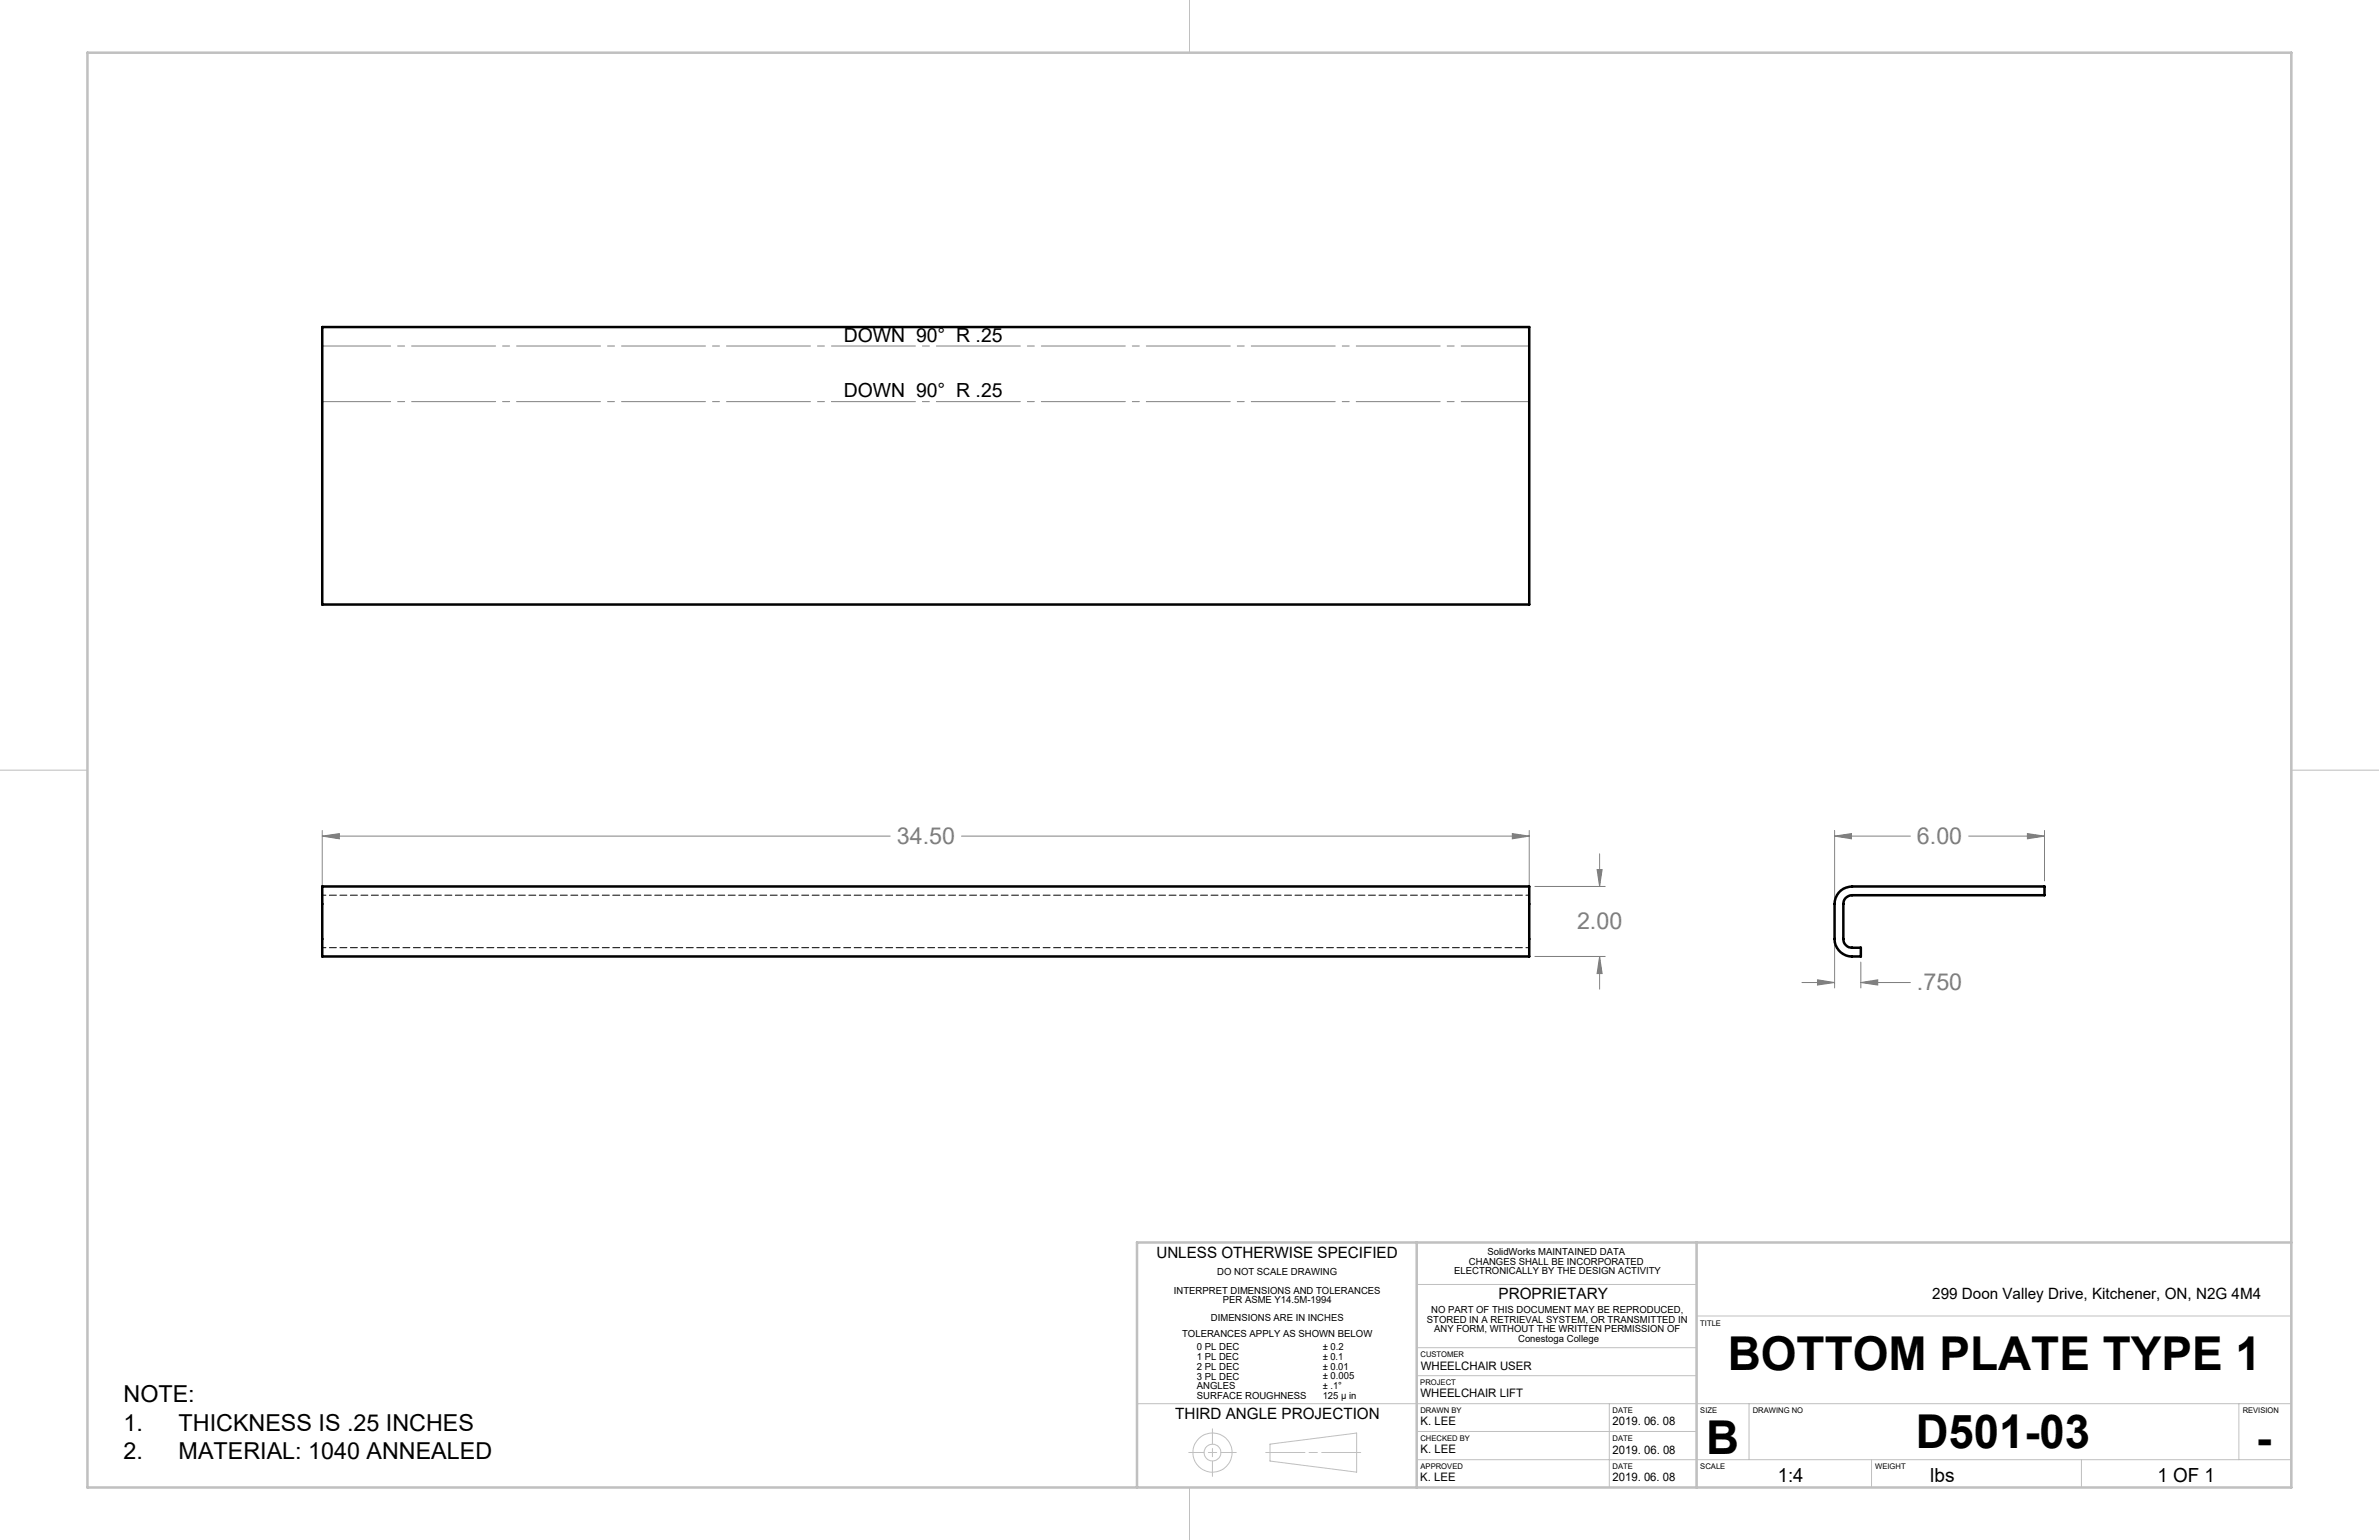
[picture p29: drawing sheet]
<svg xmlns="http://www.w3.org/2000/svg" width="432mm" height="279mm" viewBox="0 0 432 279" stroke-linecap="round" stroke-linejoin="round" font-family="sans-serif">
<defs><g id="words">
<g font-size="8.5">
<text x="313.6" y="248.5">BOTTOM PLATE TYPE 1</text>
<text x="309.7" y="263.8">B</text>
<text x="347.7" y="262.6">D501-03</text>
<text x="409.5" y="263.7">-</text>
</g>
<g font-size="4.2" fill="#808080">
<text x="162.8" y="153.1">34.50</text>
<text x="347.9" y="153.1">6.00</text>
<text x="286.2" y="168.6">2.00</text>
<text x="347.9" y="179.6">.750</text>
</g>
<g font-size="4.2">
<text x="22.4" y="254.3">NOTE:</text>
<text x="22.4" y="259.5">1.</text>
<text x="32.4" y="259.5">THICKNESS IS .25 INCHES</text>
<text x="22.4" y="264.8">2.</text>
<text x="32.4" y="264.8">MATERIAL: 1040 ANNEALED</text>
</g>
<g font-size="3.5">
<text x="153.1" y="62">DOWN 90° R .25</text>
<text x="153.1" y="72.1">DOWN 90° R .25</text>
<text x="322.7" y="268.9">1:4</text>
<text x="350.4" y="268.9">lbs</text>
<text x="391.6" y="268.9">1 OF 1</text>
</g>
<g font-size="2.8">
<text x="209.9" y="228.2">UNLESS OTHERWISE SPECIFIED</text>
<text x="272" y="235.8">PROPRIETARY</text>
<text x="350.7" y="235.8">299 Doon Valley Drive, Kitchener, ON, N2G 4M4</text>
<text x="213.3" y="257.5">THIRD ANGLE PROJECTION</text>
</g>
<g font-size="2.1">
<text x="257.9" y="248.5">WHEELCHAIR USER</text>
<text x="257.8" y="253.5">WHEELCHAIR LIFT</text>
<text x="257.8" y="263.7">K. LEE</text>
<text x="257.9" y="258.6">K. LEE</text>
<text x="292.7" y="258.6">2019. 06. 08</text>
<text x="292.7" y="263.7">2019. 06. 08</text>
<text x="257.8" y="268.8">K. LEE</text>
<text x="292.7" y="268.7">2019. 06. 08</text>
</g>
<g font-size="1.8">
<text x="270" y="227.7">SolidWorks MAINTAINED DATA</text>
<text x="220.9" y="231.4">DO NOT SCALE DRAWING</text>
<text x="264" y="231.2">ELECTRONICALLY BY THE DESIGN ACTIVITY</text>
<text x="266.6" y="229.4">CHANGES SHALL BE INCORPORATED</text>
<text x="213.1" y="234.7">INTERPRET DIMENSIONS AND TOLERANCES</text>
<text x="219.8" y="239.7">DIMENSIONS ARE IN INCHES</text>
<text x="222" y="236.5">PER ASME Y14.5M-1994</text>
<text x="259" y="240">STORED IN A RETRIEVAL SYSTEM, OR TRANSMITTED IN</text>
<text x="259.8" y="238.2">NO PART OF THIS DOCUMENT MAY BE REPRODUCED,</text>
<text x="214.6" y="242.7">TOLERANCES APPLY AS SHOWN BELOW</text>
<text x="217.3" y="245">0 PL DEC</text>
<text x="240.1" y="245">± 0.2</text>
<text x="260.3" y="241.7">ANY FORM, WITHOUT THE WRITTEN PERMISSION OF</text>
<text x="275.6" y="243.5">Conestoga College</text>
<text x="217.3" y="246.8">1 PL DEC</text>
<text x="217.3" y="248.5">2 PL DEC</text>
<text x="217.3" y="250.3">3 PL DEC</text>
<text x="240.1" y="246.7">± 0.1</text>
<text x="240.1" y="248.5">± 0.01</text>
<text x="240.1" y="250.3">± 0.005</text>
<text x="217.3" y="252">ANGLES</text>
<text x="217.3" y="253.8">SURFACE ROUGHNESS</text>
<text x="240.1" y="252">± .1°</text>
<text x="240.1" y="253.8">125 µ in</text>
</g>
<g font-size="1.4">
<text x="308.6" y="240.5">TITLE</text>
<text x="257.8" y="251.3">PROJECT</text>
<text x="257.8" y="246.2">CUSTOMER</text>
<text x="257.8" y="256.4">DRAWN BY</text>
<text x="292.7" y="256.3">DATE</text>
<text x="308.6" y="256.4">SIZE</text>
<text x="318.1" y="256.4">DRAWING NO</text>
<text x="407.1" y="256.3">REVISION</text>
<text x="257.8" y="261.5">CHECKED BY</text>
<text x="292.7" y="261.5">DATE</text>
<text x="257.8" y="266.5">APPROVED</text>
<text x="292.7" y="266.5">DATE</text>
<text x="308.6" y="266.5">SCALE</text>
<text x="340.4" y="266.5">WEIGHT</text>
</g>
</g></defs>
<g fill="none" stroke="#c0c0c0" stroke-width=".18">
<path d="M215.9 0v9.6M0 139.7h15.9M415.9 139.7h15.9M206.4 225.4v44.5M257.1 233h50.8M257.1 225.4v44.5M307.9 238.8h108M307.9 225.4v44.5M206.4 254.7h209.5M220.1 259.2v2.8M257.1 249.6h50.8M257.1 244.5h50.8"/>
<path d="M257.1 259.7h50.8M292.1 254.7v15.2M317.5 254.7v10.1M406.4 254.7v10.1M215.8 263.5h2.7M215.9 269.9v9.5M219.3 263.5h1.5M220.1 262.8v1.5M220.1 265.1v2.8M221.6 263.5h2.8M229.7 263.5h7.2M230.5 262l15.7-2v7.1l-15.7-2z"/>
<path d="M237.6 263.5h1.5M239.9 263.5h7.1M257.1 264.8h158.8M339.7 264.8v5.1M377.8 264.8v5.1"/>
<circle cx="220.1" cy="263.5" r="3.6"/>
<circle cx="220.1" cy="263.6" r="1.53"/>
</g>
<path d="M15.9 9.6h400v260.3h-400zM257.1 225.4v44.5M307.9 225.4v44.5M415.9 225.4h-209.5v44.5" fill="none" stroke="#c0c0c0" stroke-width=".46"/>
<g fill="none" stroke="#808080" stroke-width=".18">
<path d="M58.5 151.7l3.1-.5v1zM58.5 150.7v18.6M58.5 151.7h103.1M174.5 151.7h103.1M274.5 151.2l3.1 .5-3.1 .5zM277.6 150.7v18.6M289.9 157.8h.9l-.5 3zM290.3 154.9v5.9M333 151.7l3.1-.5v1zM333 151.7h13.7M333 150.7v12.3M357.3 151.7h13.8"/>
<path d="M368 151.2l3.1 .5-3.1 .5zM371.1 150.7v9.1M278.6 173.5h12.8M278.6 160.8h12.8M290.3 173.5l.5 3.1h-.9zM290.3 173.5v6M327.1 178.3h5.9M329.9 177.8l3.1 .5-3.1 .4zM333 171.4v7.8M337.7 178.3l3.1-.5v.9zM337.7 174.6v4.6M337.7 178.3h9"/>
</g>
<path d="M58.5 72.9h219.1M58.5 62.8h219.1" fill="none" stroke="#808080" stroke-width=".18" stroke-dasharray="15.2 1.3 1.3 1.3" stroke-dashoffset="2.9"/>
<path d="M290.3 173.5l.5 3.1h-.9zM289.9 157.8h.9l-.5 3zM58.5 151.7l3.1-.5v1zM274.5 151.2l3.1 .5-3.1 .5zM333 151.7l3.1-.5v1zM368 151.2l3.1 .5-3.1 .5zM329.9 177.8l3.1 .5-3.1 .4zM337.7 178.3l3.1-.5v.9z" fill="#808080"/>
<path d="M58.5 59.3h219.1v50.4h-219.1zM58.5 160.8h219.1v12.7h-219.1zM334.1 161.6a3.5 3.5 0 0 1 2.1-.8h34.9v1.6h-34.9a1.57 1.57 0 0 0-1.6 1.6v6.4a1.57 1.57 0 0 0 1.6 1.5h1.5v1.6a4.5 4.5 0 0 1-3.6-.7 3.2 3.2 0 0 1-1.1-2.4v-6.4a3.1 3.1 0 0 1 1.1-2.4z" fill="none" stroke="#000" stroke-width=".46"/>
<path d="M58.5 162.4h219.1M277.6 171.9h-219.1" fill="none" stroke="#000" stroke-width=".18" stroke-dasharray="1.3 .6" stroke-dashoffset=".6"/>
<use href="#words"/>
</svg>
